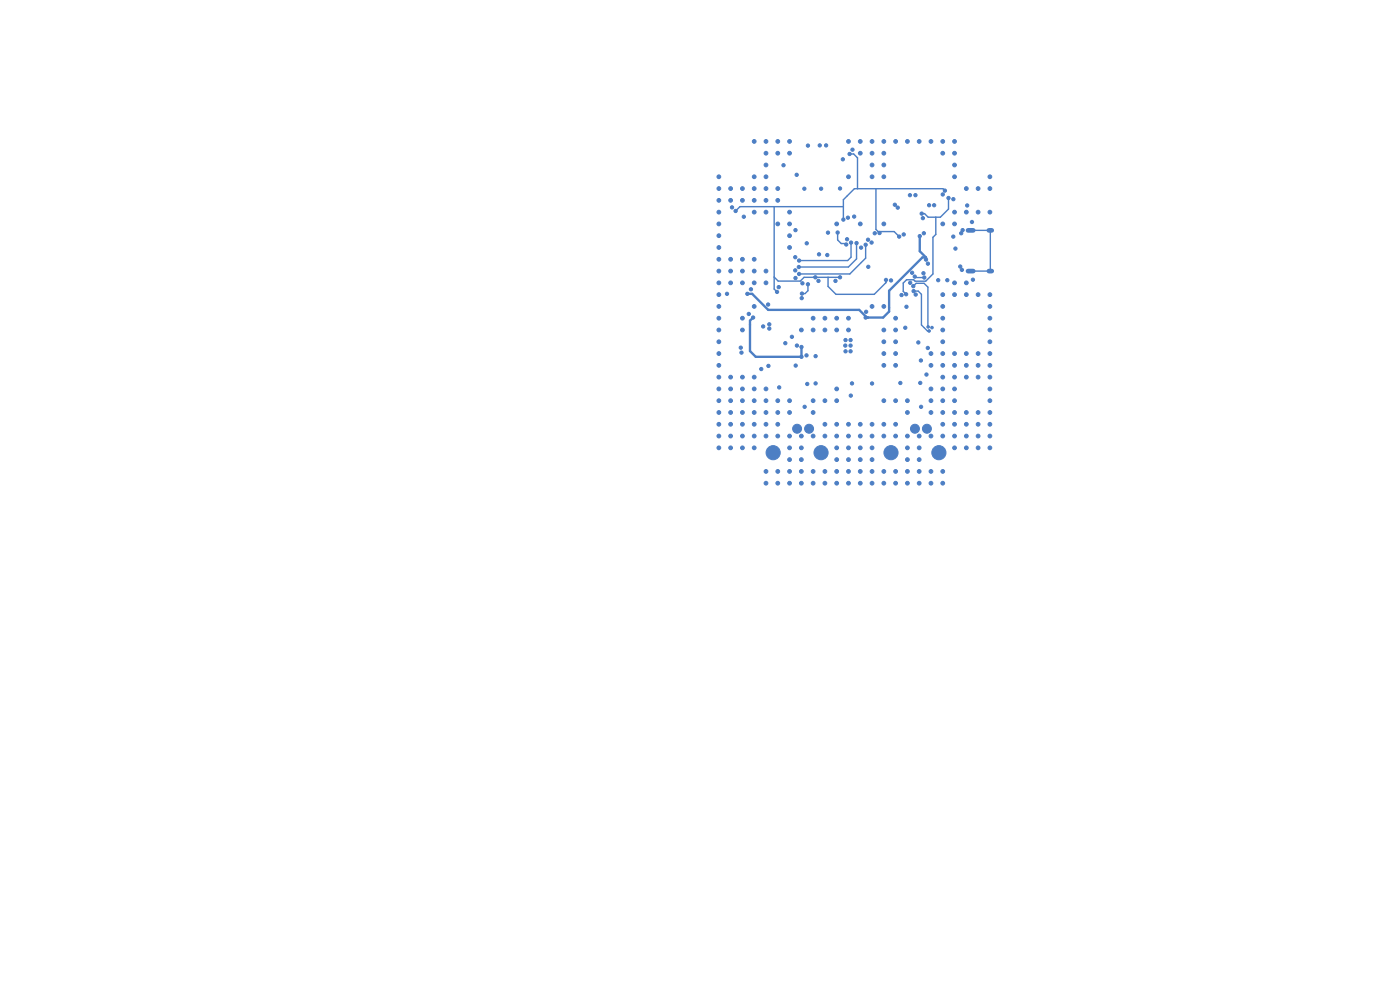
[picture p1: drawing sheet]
<svg xmlns="http://www.w3.org/2000/svg" width="297mm" height="210mm" viewBox="0 0 297 210" stroke-linecap="round" stroke-linejoin="round" font-family="sans-serif">
<path d="M205.4 57.5h1.1M205.4 48.9h1.1M209.8 57.5h.6M209.8 48.9h.6" fill="none" stroke="#4d7fc4" stroke-width="1"/>
<g fill="#4d7fc4" stroke="#4d7fc4" stroke-width=".21">
<circle cx="194.1" cy="90.9" r=".95"/>
<circle cx="199.2" cy="96" r="1.5"/>
<circle cx="196.6" cy="90.9" r=".95"/>
<circle cx="189" cy="96" r="1.5"/>
<circle cx="169.1" cy="90.9" r=".95"/>
<circle cx="174.2" cy="96" r="1.5"/>
<circle cx="171.6" cy="90.9" r=".95"/>
<circle cx="164" cy="96" r="1.5"/>
<circle cx="171.4" cy="30.9" r=".35"/>
<circle cx="152.5" cy="67.5" r=".4"/>
<circle cx="207.5" cy="95" r=".4"/>
<circle cx="160" cy="92.5" r=".4"/>
<circle cx="168.8" cy="59" r=".35"/>
<circle cx="183.7" cy="66.1" r=".35"/>
<circle cx="207.5" cy="62.5" r=".4"/>
<circle cx="202.5" cy="90" r=".4"/>
<circle cx="200" cy="32.5" r=".4"/>
<circle cx="173.9" cy="30.8" r=".35"/>
<circle cx="182.7" cy="52.5" r=".35"/>
<circle cx="175" cy="102.5" r=".4"/>
<circle cx="207.5" cy="77.5" r=".4"/>
<circle cx="172.5" cy="102.5" r=".4"/>
<circle cx="174.2" cy="40" r=".35"/>
<circle cx="185" cy="35" r=".4"/>
<circle cx="180" cy="92.5" r=".4"/>
<circle cx="202.5" cy="77.5" r=".4"/>
<circle cx="160" cy="82.5" r=".4"/>
<circle cx="165.3" cy="82.2" r=".35"/>
<circle cx="152.5" cy="47.5" r=".4"/>
<circle cx="196.5" cy="79.5" r=".35"/>
<circle cx="195" cy="95" r=".4"/>
<circle cx="199" cy="59.4" r=".35"/>
<circle cx="175.5" cy="54.1" r=".35"/>
<circle cx="152.5" cy="95" r=".4"/>
<circle cx="197.5" cy="82.5" r=".4"/>
<circle cx="165" cy="85" r=".4"/>
<circle cx="155" cy="40" r=".4"/>
<circle cx="152.5" cy="85" r=".4"/>
<circle cx="180.4" cy="74.5" r=".35"/>
<circle cx="207.5" cy="75" r=".4"/>
<circle cx="185" cy="65" r=".4"/>
<circle cx="197.1" cy="43.5" r=".35"/>
<circle cx="192.5" cy="97.5" r=".4"/>
<circle cx="181.2" cy="45.9" r=".35"/>
<circle cx="180.4" cy="73.3" r=".35"/>
<circle cx="184.9" cy="51.4" r=".35"/>
<circle cx="161.5" cy="78.3" r=".35"/>
<circle cx="192.5" cy="102.5" r=".4"/>
<circle cx="170.2" cy="60.1" r=".35"/>
<circle cx="202.5" cy="37.5" r=".4"/>
<circle cx="155" cy="57.5" r=".4"/>
<circle cx="205" cy="92.5" r=".4"/>
<circle cx="195" cy="100" r=".4"/>
<circle cx="196.8" cy="55.9" r=".35"/>
<circle cx="197.5" cy="77.5" r=".4"/>
<circle cx="162.5" cy="100" r=".4"/>
<circle cx="155" cy="85" r=".4"/>
<circle cx="202.3" cy="42.3" r=".35"/>
<circle cx="195" cy="102.5" r=".4"/>
<circle cx="200" cy="30" r=".4"/>
<circle cx="175" cy="92.5" r=".4"/>
<circle cx="177.5" cy="70" r=".4"/>
<circle cx="170.1" cy="63.2" r=".35"/>
<circle cx="165" cy="42.5" r=".4"/>
<circle cx="187.5" cy="32.5" r=".4"/>
<circle cx="155" cy="87.5" r=".4"/>
<circle cx="155" cy="55" r=".4"/>
<circle cx="195.8" cy="46.3" r=".35"/>
<circle cx="201" cy="59.4" r=".35"/>
<circle cx="210" cy="70" r=".4"/>
<circle cx="196.8" cy="73.8" r=".35"/>
<circle cx="180" cy="100" r=".4"/>
<circle cx="191.7" cy="49.7" r=".35"/>
<circle cx="202.5" cy="45" r=".4"/>
<circle cx="162.5" cy="85" r=".4"/>
<circle cx="158.9" cy="66.6" r=".35"/>
<circle cx="180" cy="97.5" r=".4"/>
<circle cx="187.5" cy="47.5" r=".4"/>
<circle cx="184.2" cy="56.6" r=".35"/>
<circle cx="185" cy="102.5" r=".4"/>
<circle cx="172.5" cy="70" r=".4"/>
<circle cx="205" cy="95" r=".4"/>
<circle cx="162.5" cy="42.5" r=".4"/>
<circle cx="190" cy="85" r=".4"/>
<circle cx="169" cy="37.1" r=".35"/>
<circle cx="168" cy="71.4" r=".35"/>
<circle cx="160" cy="40" r=".4"/>
<circle cx="171.1" cy="75.4" r=".35"/>
<circle cx="162.5" cy="90" r=".4"/>
<circle cx="167.5" cy="50" r=".4"/>
<circle cx="200" cy="92.5" r=".4"/>
<circle cx="202.5" cy="82.5" r=".4"/>
<circle cx="187.5" cy="100" r=".4"/>
<circle cx="155" cy="82.5" r=".4"/>
<circle cx="202.5" cy="35" r=".4"/>
<circle cx="170.7" cy="86.3" r=".35"/>
<circle cx="167.5" cy="102.5" r=".4"/>
<circle cx="172.5" cy="92.5" r=".4"/>
<circle cx="202.5" cy="47.5" r=".4"/>
<circle cx="187.5" cy="72.5" r=".4"/>
<circle cx="184.1" cy="50.9" r=".35"/>
<circle cx="160" cy="30" r=".4"/>
<circle cx="162.5" cy="57.5" r=".4"/>
<circle cx="191.3" cy="62.6" r=".35"/>
<circle cx="200" cy="102.5" r=".4"/>
<circle cx="205" cy="75" r=".4"/>
<circle cx="155" cy="42.5" r=".4"/>
<circle cx="170" cy="97.5" r=".4"/>
<circle cx="210" cy="77.5" r=".4"/>
<circle cx="210" cy="80" r=".4"/>
<circle cx="185" cy="100" r=".4"/>
<circle cx="167.5" cy="95" r=".4"/>
<circle cx="157.5" cy="67.5" r=".4"/>
<circle cx="152.5" cy="92.5" r=".4"/>
<circle cx="195" cy="97.5" r=".4"/>
<circle cx="160" cy="45" r=".4"/>
<circle cx="162.5" cy="37.5" r=".4"/>
<circle cx="157.2" cy="73.7" r=".35"/>
<circle cx="180.7" cy="81.3" r=".35"/>
<circle cx="172.5" cy="67.5" r=".4"/>
<circle cx="177.5" cy="92.5" r=".4"/>
<circle cx="185" cy="37.5" r=".4"/>
<circle cx="155" cy="90" r=".4"/>
<circle cx="152.5" cy="40" r=".4"/>
<circle cx="187.5" cy="75" r=".4"/>
<circle cx="175.3" cy="30.8" r=".35"/>
<circle cx="207.5" cy="40" r=".4"/>
<circle cx="172.5" cy="100" r=".4"/>
<circle cx="155" cy="95" r=".4"/>
<circle cx="160" cy="90" r=".4"/>
<circle cx="207.5" cy="87.5" r=".4"/>
<circle cx="185" cy="90" r=".4"/>
<circle cx="192.5" cy="30" r=".4"/>
<circle cx="152.5" cy="50" r=".4"/>
<circle cx="210" cy="95" r=".4"/>
<circle cx="163" cy="77.6" r=".35"/>
<circle cx="210" cy="40" r=".4"/>
<circle cx="202.5" cy="60" r=".4"/>
<circle cx="189" cy="59.5" r=".35"/>
<circle cx="157.5" cy="80" r=".4"/>
<circle cx="157.5" cy="40" r=".4"/>
<circle cx="207.5" cy="92.5" r=".4"/>
<circle cx="185" cy="30" r=".4"/>
<circle cx="160" cy="65" r=".4"/>
<circle cx="200" cy="47.5" r=".4"/>
<circle cx="152.5" cy="55" r=".4"/>
<circle cx="182.5" cy="100" r=".4"/>
<circle cx="173" cy="81.3" r=".35"/>
<circle cx="177.5" cy="100" r=".4"/>
<circle cx="202.5" cy="75" r=".4"/>
<circle cx="152.5" cy="60" r=".4"/>
<circle cx="205" cy="80" r=".4"/>
<circle cx="167.5" cy="52.5" r=".4"/>
<circle cx="210" cy="37.5" r=".4"/>
<circle cx="190" cy="67.5" r=".4"/>
<circle cx="192.5" cy="100" r=".4"/>
<circle cx="167.5" cy="30" r=".4"/>
<circle cx="167.5" cy="47.5" r=".4"/>
<circle cx="210" cy="87.5" r=".4"/>
<circle cx="194.8" cy="72.6" r=".35"/>
<circle cx="205" cy="77.5" r=".4"/>
<circle cx="162.5" cy="30" r=".4"/>
<circle cx="185" cy="97.5" r=".4"/>
<circle cx="177.5" cy="102.5" r=".4"/>
<circle cx="165" cy="30" r=".4"/>
<circle cx="157.5" cy="95" r=".4"/>
<circle cx="205" cy="87.5" r=".4"/>
<circle cx="163.2" cy="69.7" r=".35"/>
<circle cx="178.2" cy="40" r=".35"/>
<circle cx="180" cy="30" r=".4"/>
<circle cx="200" cy="41.3" r=".35"/>
<circle cx="165" cy="100" r=".4"/>
<circle cx="165" cy="47.5" r=".4"/>
<circle cx="165.2" cy="60.9" r=".35"/>
<circle cx="207.5" cy="90" r=".4"/>
<circle cx="202.5" cy="30" r=".4"/>
<circle cx="182.5" cy="102.5" r=".4"/>
<circle cx="175" cy="90" r=".4"/>
<circle cx="170.6" cy="40" r=".35"/>
<circle cx="182.5" cy="97.5" r=".4"/>
<circle cx="207.5" cy="45" r=".4"/>
<circle cx="162.5" cy="32.5" r=".4"/>
<circle cx="175.6" cy="49.3" r=".35"/>
<circle cx="187.5" cy="92.5" r=".4"/>
<circle cx="187.5" cy="30" r=".4"/>
<circle cx="175" cy="67.5" r=".4"/>
<circle cx="180.4" cy="72.1" r=".35"/>
<circle cx="167.5" cy="100" r=".4"/>
<circle cx="197.5" cy="30" r=".4"/>
<circle cx="202.5" cy="95" r=".4"/>
<circle cx="177.5" cy="47.5" r=".4"/>
<circle cx="200" cy="62.5" r=".4"/>
<circle cx="169.1" cy="73.3" r=".35"/>
<circle cx="157.5" cy="87.5" r=".4"/>
<circle cx="175" cy="100" r=".4"/>
<circle cx="160" cy="55" r=".4"/>
<circle cx="205" cy="62.5" r=".4"/>
<circle cx="192.3" cy="65.1" r=".35"/>
<circle cx="157.5" cy="92.5" r=".4"/>
<circle cx="177.5" cy="95" r=".4"/>
<circle cx="165" cy="90" r=".4"/>
<circle cx="152.5" cy="62.5" r=".4"/>
<circle cx="179.9" cy="46.2" r=".35"/>
<circle cx="198.2" cy="43.5" r=".35"/>
<circle cx="197.5" cy="75" r=".4"/>
<circle cx="159.3" cy="61.4" r=".35"/>
<circle cx="161.9" cy="69.3" r=".35"/>
<circle cx="202.5" cy="85" r=".4"/>
<circle cx="182.5" cy="47.5" r=".4"/>
<circle cx="205" cy="40" r=".4"/>
<circle cx="172.5" cy="85" r=".4"/>
<circle cx="195.9" cy="58" r=".35"/>
<circle cx="195.4" cy="86.3" r=".35"/>
<circle cx="167.5" cy="87.5" r=".4"/>
<circle cx="210" cy="85" r=".4"/>
<circle cx="202.5" cy="92.5" r=".4"/>
<circle cx="182.5" cy="95" r=".4"/>
<circle cx="203.9" cy="49.5" r=".35"/>
<circle cx="190" cy="92.5" r=".4"/>
<circle cx="160" cy="57.5" r=".4"/>
<circle cx="168.7" cy="54.6" r=".35"/>
<circle cx="206.2" cy="47.1" r=".35"/>
<circle cx="190" cy="72.5" r=".4"/>
<circle cx="173.6" cy="59.6" r=".35"/>
<circle cx="152.5" cy="80" r=".4"/>
<circle cx="185" cy="32.5" r=".4"/>
<circle cx="170" cy="100" r=".4"/>
<circle cx="187.5" cy="90" r=".4"/>
<circle cx="177.5" cy="85" r=".4"/>
<circle cx="165" cy="102.5" r=".4"/>
<circle cx="154.2" cy="62.3" r=".35"/>
<circle cx="155" cy="60" r=".4"/>
<circle cx="165" cy="92.5" r=".4"/>
<circle cx="200" cy="72.5" r=".4"/>
<circle cx="177.2" cy="59.6" r=".35"/>
<circle cx="187.5" cy="77.5" r=".4"/>
<circle cx="207.5" cy="80" r=".4"/>
<circle cx="160" cy="87.5" r=".4"/>
<circle cx="179.4" cy="74.5" r=".35"/>
<circle cx="200" cy="85" r=".4"/>
<circle cx="196" cy="49.5" r=".35"/>
<circle cx="155" cy="92.5" r=".4"/>
<circle cx="200" cy="65" r=".4"/>
<circle cx="160" cy="37.5" r=".4"/>
<circle cx="205" cy="60" r=".4"/>
<circle cx="170" cy="70" r=".4"/>
<circle cx="192.5" cy="87.5" r=".4"/>
<circle cx="190" cy="102.5" r=".4"/>
<circle cx="195.2" cy="81.2" r=".35"/>
<circle cx="155.3" cy="44" r=".35"/>
<circle cx="210" cy="65" r=".4"/>
<circle cx="200" cy="100" r=".4"/>
<circle cx="175" cy="70" r=".4"/>
<circle cx="187.5" cy="35" r=".4"/>
<circle cx="166.2" cy="35.1" r=".35"/>
<circle cx="193.5" cy="57.9" r=".35"/>
<circle cx="167.5" cy="45" r=".4"/>
<circle cx="185" cy="95" r=".4"/>
<circle cx="210" cy="90" r=".4"/>
<circle cx="180" cy="37.5" r=".4"/>
<circle cx="193" cy="41.4" r=".35"/>
<circle cx="202.5" cy="32.5" r=".4"/>
<circle cx="171.3" cy="81.4" r=".35"/>
<circle cx="190" cy="75" r=".4"/>
<circle cx="210" cy="92.5" r=".4"/>
<circle cx="210" cy="72.5" r=".4"/>
<circle cx="197.5" cy="102.5" r=".4"/>
<circle cx="180.8" cy="31.8" r=".35"/>
<circle cx="185.6" cy="49.5" r=".35"/>
<circle cx="162.5" cy="82.5" r=".4"/>
<circle cx="182.5" cy="92.5" r=".4"/>
<circle cx="187.5" cy="65" r=".4"/>
<circle cx="157.8" cy="46" r=".35"/>
<circle cx="190" cy="90" r=".4"/>
<circle cx="190.4" cy="44" r=".35"/>
<circle cx="173" cy="75.6" r=".35"/>
<circle cx="182.5" cy="32.5" r=".4"/>
<circle cx="172.5" cy="87.5" r=".4"/>
<circle cx="194.2" cy="41.4" r=".35"/>
<circle cx="195" cy="30" r=".4"/>
<circle cx="180" cy="102.5" r=".4"/>
<circle cx="152.5" cy="65" r=".4"/>
<circle cx="162.5" cy="35" r=".4"/>
<circle cx="165" cy="40" r=".4"/>
<circle cx="182.5" cy="90" r=".4"/>
<circle cx="200" cy="90" r=".4"/>
<circle cx="177.5" cy="82.5" r=".4"/>
<circle cx="177.5" cy="90" r=".4"/>
<circle cx="206.4" cy="59.3" r=".35"/>
<circle cx="152.5" cy="75" r=".4"/>
<circle cx="182.5" cy="30" r=".4"/>
<circle cx="202.7" cy="52.7" r=".35"/>
<circle cx="190" cy="30" r=".4"/>
<circle cx="170" cy="92.5" r=".4"/>
<circle cx="152.5" cy="87.5" r=".4"/>
<circle cx="202.5" cy="62.5" r=".4"/>
<circle cx="210" cy="45" r=".4"/>
<circle cx="180" cy="67.5" r=".4"/>
<circle cx="192.5" cy="92.5" r=".4"/>
<circle cx="197.5" cy="87.5" r=".4"/>
<circle cx="210" cy="75" r=".4"/>
<circle cx="179.3" cy="73.3" r=".35"/>
<circle cx="210" cy="62.5" r=".4"/>
<circle cx="195.4" cy="76.5" r=".35"/>
<circle cx="173.7" cy="54" r=".35"/>
<circle cx="185" cy="92.5" r=".4"/>
<circle cx="162.5" cy="45" r=".4"/>
<circle cx="180.5" cy="83.9" r=".35"/>
<circle cx="204.2" cy="48.8" r=".35"/>
<circle cx="152.5" cy="72.5" r=".4"/>
<circle cx="167.5" cy="92.5" r=".4"/>
<circle cx="193.1" cy="60" r=".35"/>
<circle cx="200" cy="80" r=".4"/>
<circle cx="205" cy="90" r=".4"/>
<circle cx="162.5" cy="60" r=".4"/>
<circle cx="152.5" cy="37.5" r=".4"/>
<circle cx="162.5" cy="92.5" r=".4"/>
<circle cx="152.5" cy="42.5" r=".4"/>
<circle cx="165" cy="87.5" r=".4"/>
<circle cx="185" cy="81.4" r=".35"/>
<circle cx="191" cy="81.2" r=".35"/>
<circle cx="197.5" cy="92.5" r=".4"/>
<circle cx="194.3" cy="62.5" r=".35"/>
<circle cx="162.9" cy="64.6" r=".35"/>
<circle cx="170" cy="102.5" r=".4"/>
<circle cx="180" cy="70" r=".4"/>
<circle cx="167.5" cy="97.5" r=".4"/>
<circle cx="190" cy="77.5" r=".4"/>
<circle cx="179.7" cy="50.7" r=".35"/>
<circle cx="197.5" cy="100" r=".4"/>
<circle cx="202.5" cy="80" r=".4"/>
<circle cx="200" cy="82.5" r=".4"/>
<circle cx="205.2" cy="43.6" r=".35"/>
<circle cx="195" cy="92.5" r=".4"/>
<circle cx="163.2" cy="68.8" r=".35"/>
<circle cx="200" cy="67.5" r=".4"/>
<circle cx="187.5" cy="70" r=".4"/>
<circle cx="197.5" cy="85" r=".4"/>
<circle cx="210" cy="67.5" r=".4"/>
<circle cx="205" cy="45" r=".4"/>
<circle cx="187.5" cy="85" r=".4"/>
<circle cx="202.5" cy="87.5" r=".4"/>
<circle cx="192.5" cy="85" r=".4"/>
<circle cx="157.5" cy="57.5" r=".4"/>
<circle cx="200" cy="70" r=".4"/>
<circle cx="190" cy="70" r=".4"/>
<circle cx="180" cy="90" r=".4"/>
<circle cx="157.5" cy="55" r=".4"/>
<circle cx="204.1" cy="57.3" r=".35"/>
<circle cx="179.4" cy="72.1" r=".35"/>
<circle cx="160" cy="95" r=".4"/>
<circle cx="178.8" cy="33.8" r=".35"/>
<circle cx="152.5" cy="82.5" r=".4"/>
<circle cx="167.5" cy="32.5" r=".4"/>
<circle cx="200" cy="75" r=".4"/>
<circle cx="152.5" cy="70" r=".4"/>
<circle cx="166.6" cy="72.8" r=".35"/>
<circle cx="203.7" cy="56.5" r=".35"/>
<circle cx="189.8" cy="43.4" r=".35"/>
<circle cx="162.5" cy="40" r=".4"/>
<circle cx="157.5" cy="85" r=".4"/>
<circle cx="177.5" cy="67.5" r=".4"/>
<circle cx="162.5" cy="102.5" r=".4"/>
<circle cx="160" cy="80" r=".4"/>
<circle cx="187.5" cy="37.5" r=".4"/>
<circle cx="160" cy="42.5" r=".4"/>
<circle cx="152.5" cy="45" r=".4"/>
<circle cx="192" cy="69.5" r=".35"/>
<circle cx="168.8" cy="77.6" r=".35"/>
<circle cx="200" cy="87.5" r=".4"/>
<circle cx="171.1" cy="51.6" r=".35"/>
<circle cx="152.5" cy="77.5" r=".4"/>
<circle cx="157.5" cy="90" r=".4"/>
<circle cx="192.5" cy="95" r=".4"/>
<circle cx="165" cy="32.5" r=".4"/>
<circle cx="202.2" cy="50.2" r=".35"/>
<circle cx="180" cy="95" r=".4"/>
<circle cx="210" cy="82.5" r=".4"/>
<circle cx="187.5" cy="102.5" r=".4"/>
<circle cx="197.7" cy="69.5" r=".28"/>
<circle cx="157.5" cy="42.5" r=".4"/>
<circle cx="157.5" cy="70" r=".4"/>
<circle cx="152.5" cy="57.5" r=".4"/>
<circle cx="177.5" cy="97.5" r=".4"/>
<circle cx="160" cy="60" r=".4"/>
<circle cx="152.5" cy="90" r=".4"/>
<circle cx="160" cy="85" r=".4"/>
<circle cx="157.5" cy="82.5" r=".4"/>
<circle cx="162.5" cy="87.5" r=".4"/>
<circle cx="155" cy="80" r=".4"/>
<circle cx="167.5" cy="85" r=".4"/>
<circle cx="157.5" cy="60" r=".4"/>
<circle cx="175" cy="85" r=".4"/>
<circle cx="157.3" cy="74.8" r=".35"/>
<circle cx="190" cy="100" r=".4"/>
<circle cx="200" cy="77.5" r=".4"/>
<circle cx="170" cy="95" r=".4"/>
<circle cx="168.7" cy="57.4" r=".35"/>
<circle cx="152.5" cy="52.5" r=".4"/>
<circle cx="168.8" cy="48.8" r=".35"/>
<circle cx="183.6" cy="67.4" r=".35"/>
<circle cx="195.1" cy="50.1" r=".35"/>
<circle cx="158.5" cy="62.3" r=".35"/>
<circle cx="196.4" cy="55.1" r=".35"/>
<circle cx="170" cy="73.6" r=".35"/>
<circle cx="170" cy="75.7" r=".35"/>
<circle cx="159.8" cy="67.4" r=".35"/>
<circle cx="156.1" cy="44.8" r=".35"/>
<circle cx="173" cy="58.8" r=".35"/>
<circle cx="192.2" cy="62.4" r=".35"/>
<circle cx="180.2" cy="32.7" r=".35"/>
<circle cx="186.6" cy="49.4" r=".35"/>
<circle cx="164.8" cy="61.9" r=".35"/>
<circle cx="195.5" cy="45.3" r=".35"/>
<circle cx="190.8" cy="50.2" r=".35"/>
<circle cx="200.5" cy="40.4" r=".35"/>
<circle cx="178.9" cy="46.6" r=".35"/>
<circle cx="178.2" cy="58.8" r=".35"/>
<circle cx="201.2" cy="42" r=".35"/>
<circle cx="188" cy="59.4" r=".35"/>
<circle cx="179.5" cy="51.9" r=".35"/>
<circle cx="177.7" cy="49.3" r=".35"/>
<circle cx="196.1" cy="58.9" r=".35"/>
<circle cx="194.1" cy="58.7" r=".35"/>
<circle cx="171.4" cy="60.3" r=".35"/>
<circle cx="170.1" cy="62.3" r=".35"/>
<circle cx="169.5" cy="55.3" r=".35"/>
<circle cx="180.5" cy="51.5" r=".35"/>
<circle cx="169.5" cy="58.1" r=".35"/>
<circle cx="183.6" cy="51.9" r=".35"/>
<circle cx="181.7" cy="51.6" r=".35"/>
<circle cx="169.5" cy="56.6" r=".35"/>
<circle cx="193.8" cy="61.8" r=".35"/>
<circle cx="197.1" cy="70.2" r=".28"/>
<circle cx="196.9" cy="69.3" r=".28"/>
<circle cx="193.8" cy="60.7" r=".35"/>
</g>
<path d="M195.1 50.1v3.2l1.3 1.3M196.4 54.6h-.7l-7.1 7.1v4.4l-1.2 1.3h-3.8M196.4 54.6v.5M158.5 62.3h1.1l3.4 3.4h19.3l1.6 1.7M159.8 67.4l-.7 .6v6.5l1.2 1.2h9.7v-2.1" fill="none" stroke="#4d7fc4" stroke-width=".5"/>
<g fill="none" stroke="#4d7fc4" stroke-width=".3">
<path d="M180.2 32.7h.9l.8 .8v6.5M164.2 58.8l.9 .8h4.7l.8-.8h7.6M164.2 43.8v17.5l.6 .6M175.7 58.8v2l1.6 1.6h8.2l2.5-2.5v-.5M177.7 49.3v1.6l.8 .8h.8l.2 .2M178.9 43.8h-21.9l-.9 1M181.7 51.6v3.3l-1.7 1.7h-10.5M183.6 51.9v2.9l-3.3 3.3h-10.8M185.8 40v8.7l.8 .7M186.3 49.1h3.4l1.1 1.1M198.5 46.1v3.6l-.6 .6v7.8l-1.5 1.5h-2.3l-.3-.3h-1.5l-.7 .7v1.8l.6 .6M200.5 40.4l-.4-.4h-18.8l-2.4 2.4v4.2"/>
<path d="M201.2 42v2.3l-1.7 1.8h-2.6l-.8-.8h-.6"/>
</g>
<path d="M180.5 51.5v3.1l-.7 .7h-10.3M194.1 58.7l.2 .2h1.8M205.9 48.9h4.2v8.6h-4.2M171.4 60.3v1.4l-.6 .6h-.7M193.8 60.7l.6-.6h1.6l.8 .8 .1 8.4M193.8 61.8h1l.7 .6v6.5l1.2 1.3h.4" fill="none" stroke="#4d7fc4" stroke-width=".29"/>
</svg>
